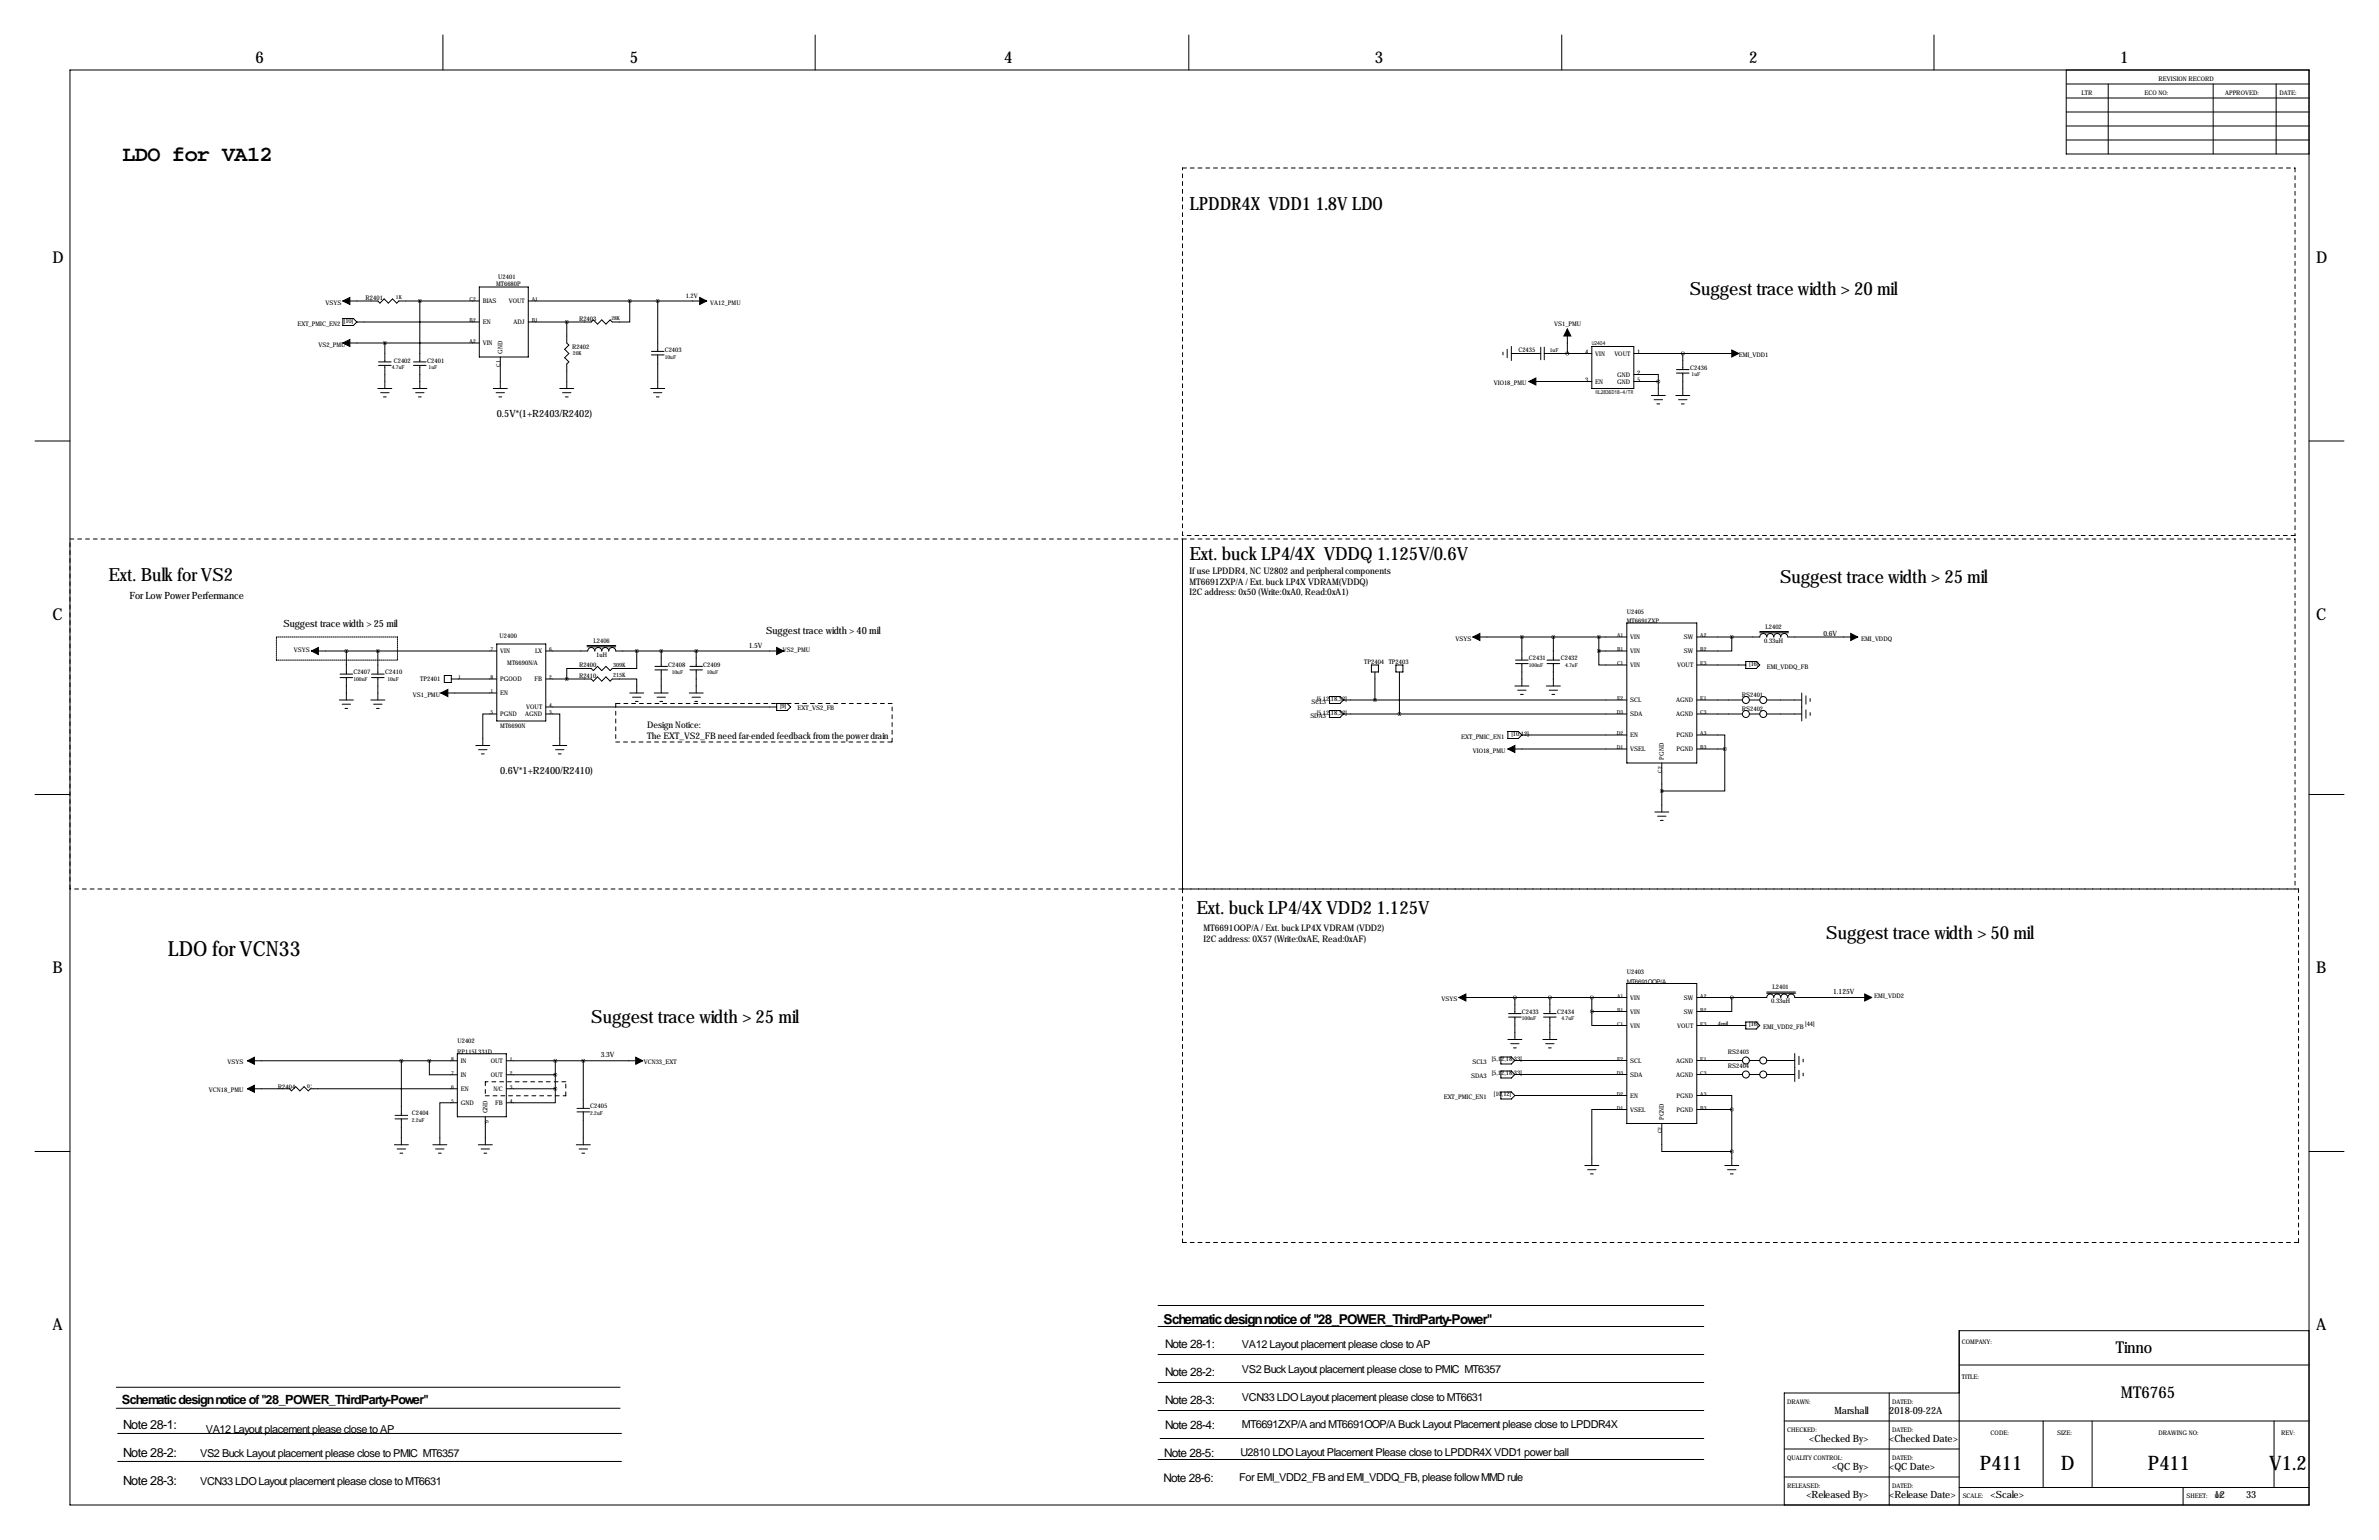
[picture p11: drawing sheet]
<svg xmlns="http://www.w3.org/2000/svg" width="864mm" height="559mm" viewBox="0 0 864 559" stroke-linecap="round" stroke-linejoin="round" font-family="sans-serif">
<defs><g id="words">
<text font-size="7.9" x="44.4" y="58.4">LDO for VA12</text>
<text font-size="7.6" x="61" y="346.7">LDO for VCN33</text>
<g font-size="7.3">
<text x="718.7" y="533.3">P411</text>
<text x="748.1" y="533.3">D</text>
<text x="779.7" y="533.3">P411</text>
<text x="823.7" y="533.3">V1.2</text>
</g>
<g font-size="6.6">
<text x="431.8" y="76.2">LPDDR4X VDD1 1.8V LDO</text>
<text x="613.4" y="107.2">Suggest trace width &gt; 20 mil</text>
<text x="431.8" y="203.2">Ext. buck LP4/4X VDDQ 1.125V/0.6V</text>
<text x="39.4" y="210.8">Ext. Bulk for VS2</text>
<text x="646.2" y="211.6">Suggest trace width &gt; 25 mil</text>
<text x="434.3" y="331.5">Ext. buck LP4/4X VDD2 1.125V</text>
<text x="662.9" y="340.6">Suggest trace width &gt; 50 mil</text>
<text x="214.6" y="371.1">Suggest trace width &gt; 25 mil</text>
</g>
<g font-size="5.9">
<text x="92.7" y="22.9">6</text>
<text x="228.6" y="22.9">5</text>
<text x="364.5" y="22.9">4</text>
<text x="499.1" y="22.9">3</text>
<text x="635" y="22.9">2</text>
<text x="769.6" y="22.9">1</text>
<text x="19" y="95.2">D</text>
<text x="840.7" y="95.2">D</text>
<text x="19" y="224.8">C</text>
<text x="840.7" y="224.8">C</text>
<text x="19" y="353.1">B</text>
<text x="840.7" y="353.1">B</text>
<text x="19" y="482.6">A</text>
<text x="840.7" y="482.6">A</text>
<text x="768.1" y="490.9">Tinno</text>
<text x="769.9" y="507.4">MT6765</text>
</g>
<text font-size="4.9" x="422.4" y="480.6">Schematic design notice of &quot;28_POWER_ThirdParty-Power&quot;</text>
<g font-size="4.6">
<text x="44.2" y="509.4">Schematic design notice of &quot;28_POWER_ThirdParty-Power&quot;</text>
<text x="44.8" y="518.5">Note 28-1:</text>
<text x="44.8" y="528.7">Note 28-2:</text>
<text x="44.8" y="538.8">Note 28-3:</text>
</g>
<g font-size="4.3">
<text x="422.9" y="489.2">Note 28-1:</text>
<text x="422.9" y="499.4">Note 28-2:</text>
<text x="422.9" y="509.5">Note 28-3:</text>
<text x="422.9" y="518.7">Note 28-4:</text>
<text x="422.7" y="528.6">Note 28-5:</text>
<text x="422.4" y="537.7">Note 28-6:</text>
</g>
<g font-size="4">
<text x="450.8" y="488.9">VA12 Layout placement please close to AP</text>
<text x="450.8" y="498.3">VS2 Buck Layout placement please close to PMIC MT6357</text>
<text x="450.8" y="508.5">VCN33 LDO Layout placement please close to MT6631</text>
<text x="74.7" y="520">VA12 Layout placement please close to AP</text>
<text x="450.8" y="518.2">MT6691ZXP/A and MT6691OOP/A Buck Layout Placement please close to LPDDR4X</text>
<text x="72.7" y="528.7">VS2 Buck Layout placement please close to PMIC MT6357</text>
<text x="450.3" y="528.3">U2810 LDO Layout Placement Please close to LPDDR4X VDD1 power ball</text>
<text x="72.7" y="538.8">VCN33 LDO Layout placement please close to MT6631</text>
<text x="449.8" y="537.5">For EMI_VDD2_FB and EMI_VDDQ_FB, please follow MMD rule</text>
</g>
<g font-size="3.6">
<text x="180.3" y="151.1">0.5V*(1+R2403/R2402)</text>
<text x="47" y="217.2">For Low Power Perfermance</text>
<text x="102.9" y="227.3">Suggest trace width &gt; 25 mil</text>
<text x="278.1" y="229.9">Suggest trace width &gt; 40 mil</text>
<text x="181.6" y="280.7">0.6V*1+R2400/R2410)</text>
<text x="665.9" y="513">Marshall</text>
<text x="685.8" y="513">2018-09-22A</text>
<text x="656.8" y="523.2">&lt;Checked By&gt;</text>
<text x="685.8" y="523.2">&lt;Checked Date&gt;</text>
<text x="665.1" y="533.3">&lt;QC By&gt;</text>
<text x="685.8" y="533.3">&lt;QC Date&gt;</text>
<text x="655.7" y="543.5">&lt;Released By&gt;</text>
<text x="685.8" y="543.5">&lt;Release Date&gt;</text>
<text x="722.6" y="543.5">&lt;Scale&gt;</text>
<text x="803.9" y="543.5">12</text>
<text x="815.3" y="543.5">33</text>
</g>
<g font-size="3.3">
<text x="431.8" y="208.3">If use LPDDR4, NC U2802 and peripheral components</text>
<text x="431.8" y="212.1">MT6691ZXP/A / Ext. buck LP4X VDRAM(VDDQ)</text>
<text x="431.8" y="215.9">I2C address: 0x50 (Write:0xA0, Read:0xA1)</text>
<text x="234.9" y="264.2">Design Notice:</text>
<text x="234.9" y="268">The EXT_VS2_FB need far-ended feedback from the power drain</text>
<text x="436.9" y="337.8">MT6691OOP/A / Ext. buck LP4X VDRAM (VDD2)</text>
<text x="436.9" y="341.6">I2C address: 0X57 (Write:0xAE, Read:0xAF)</text>
</g>
<g font-size="2.6">
<text x="661.9" y="230.9">0.6V</text>
<text x="271.8" y="235">1.5V</text>
<text x="665.5" y="360.7">1.125V</text>
<text x="218.1" y="383.6">3.3V</text>
</g>
<g font-size="2.3">
<text x="783.6" y="29.2">REVISION RECORD</text>
<text x="755.6" y="34.3">LTR</text>
<text x="778.5" y="34.3">ECO NO:</text>
<text x="807.7" y="34.3">APPROVED:</text>
<text x="827.5" y="34.3">DATE:</text>
<text x="180.8" y="101.1">U2401</text>
<text x="180.1" y="103.6">MT6680P</text>
<text x="248.9" y="107.9">1.2V</text>
<text x="118.1" y="110.5">VSYS</text>
<text x="132.7" y="108.7">R2401</text>
<text x="175.3" y="110">BIAS</text>
<text x="184.7" y="110">VOUT</text>
<text x="257.8" y="110.5">VA12_PMU</text>
<text x="107.9" y="118.1">EXT_PMIC_EN2</text>
<text x="124.8" y="117.1">[10]</text>
<text x="175.3" y="117.6">EN</text>
<text x="186.4" y="117.6">ADJ</text>
<text x="210.2" y="116.3">R2403</text>
<text x="564.2" y="118.4">VS1_PMU</text>
<text x="115.6" y="125.7">VS2_PMU</text>
<text x="175.3" y="125.2">VIN</text>
<text x="143" y="131.6">C2402</text>
<text x="155.1" y="131.6">C2401</text>
<text x="182.4" y="128.3" transform="rotate(-90 182.4 128.3)">GND</text>
<text x="207.7" y="126.5">R2402</text>
<text x="241.3" y="127.8">C2403</text>
<text x="551.2" y="127.8">C2435</text>
<text x="575.4" y="128.3">4</text>
<text x="579.1" y="129">VIN</text>
<text x="586" y="129">VOUT</text>
<text x="594.4" y="128.3">1</text>
<text x="631.2" y="129.5">EMI_VDD1</text>
<text x="587.1" y="136.7">GND</text>
<text x="594.4" y="135.9">2</text>
<text x="613.6" y="134.1">C2436</text>
<text x="542.3" y="139.7">VIO18_PMU</text>
<text x="575.4" y="138.4">3</text>
<text x="579.1" y="139.2">EN</text>
<text x="587.1" y="139.2">GND</text>
<text x="594.4" y="138.4">5</text>
<text x="590.5" y="222.8">U2405</text>
<text x="590.5" y="226.1">MT6691ZXP</text>
<text x="181.4" y="231.4">U2400</text>
<text x="215.5" y="233.2">L2406</text>
<text x="528.3" y="232.4">VSYS</text>
<text x="591.8" y="231.9">VIN</text>
<text x="611.3" y="231.9">SW</text>
<text x="640.5" y="233.2">0.33uH</text>
<text x="640.9" y="228.1">L2402</text>
<text x="675.6" y="232.4">EMI_VDDQ</text>
<text x="106.7" y="236.5">VSYS</text>
<text x="181.6" y="237">VIN</text>
<text x="194.2" y="237">LX</text>
<text x="216.5" y="238.3">1uH</text>
<text x="284.2" y="236.5">VS2_PMU</text>
<text x="555" y="239.5">C2431</text>
<text x="566.6" y="239.5">C2432</text>
<text x="591.8" y="237">VIN</text>
<text x="611.3" y="237">SW</text>
<text x="128.3" y="244.6">C2407</text>
<text x="139.9" y="244.6">C2410</text>
<text x="184.1" y="241.3">MT6690N/A</text>
<text x="210.2" y="242.1">R2400</text>
<text x="210.2" y="245.9">R2410</text>
<text x="242.6" y="242.1">C2408</text>
<text x="255.3" y="242.1">C2409</text>
<text x="495.2" y="241.1">TP2404</text>
<text x="504.1" y="241.1">TP2403</text>
<text x="591.8" y="242.1">VIN</text>
<text x="608.9" y="242.1">VOUT</text>
<text x="635" y="241.6">[16]</text>
<text x="641.3" y="242.6">EMI_VDDQ_FB</text>
<text x="152.6" y="247.1">TP2401</text>
<text x="181.6" y="247.1">PGOOD</text>
<text x="194.1" y="247.1">FB</text>
<text x="149.9" y="252.7">VS1_PMU</text>
<text x="181.6" y="252.2">EN</text>
<text x="191.1" y="257.3">VOUT</text>
<text x="283.2" y="256.8">[9]</text>
<text x="289.6" y="257.6">EXT_VS2_FB</text>
<text x="476.1" y="255.3">SCL3</text>
<text x="478" y="254.3">[5,12,18,33]</text>
<text x="591.8" y="254.8">SCL</text>
<text x="608.5" y="254.8">AGND</text>
<text x="632.3" y="252.7">RS2401</text>
<text x="632.3" y="257.8">RS2402</text>
<text x="181.6" y="259.8">PGND</text>
<text x="190.7" y="259.8">AGND</text>
<text x="475.7" y="260.4">SDA3</text>
<text x="478" y="259.3">[5,12,18,33]</text>
<text x="591.8" y="259.8">SDA</text>
<text x="608.5" y="259.8">AGND</text>
<text x="181.6" y="264.2">MT6690N</text>
<text x="530.4" y="268">EXT_PMIC_EN1</text>
<text x="548.7" y="267">[10,12]</text>
<text x="591.8" y="267.5">EN</text>
<text x="608.6" y="267.5">PGND</text>
<text x="534.7" y="273.1">VIO18_PMU</text>
<text x="591.8" y="272.5">VSEL</text>
<text x="604" y="275.6" transform="rotate(-90 604 275.6)">PGND</text>
<text x="608.6" y="272.5">PGND</text>
<text x="590.5" y="353.6">U2403</text>
<text x="590.5" y="356.9">MT6691OOP/A</text>
<text x="643.5" y="358.9">L2401</text>
<text x="523.2" y="363.2">VSYS</text>
<text x="591.8" y="362.7">VIN</text>
<text x="611.3" y="362.7">SW</text>
<text x="643" y="364">0.33uH</text>
<text x="680.4" y="362.2">EMI_VDD2</text>
<text x="552.4" y="367.8">C2433</text>
<text x="565.3" y="367.8">C2434</text>
<text x="591.8" y="367.8">VIN</text>
<text x="611.3" y="367.8">SW</text>
<text x="591.8" y="372.9">VIN</text>
<text x="608.9" y="372.9">VOUT</text>
<text x="623.6" y="372.1">4mil</text>
<text x="635" y="372.4">[16]</text>
<text x="640.1" y="373.4">EMI_VDD2_FB</text>
<text x="655.3" y="372.4">[44]</text>
<text x="165.9" y="382.4">RP115L331D</text>
<text x="166" y="378.6">U2402</text>
<text x="627.2" y="382.3">RS2403</text>
<text x="82.6" y="385.9">VSYS</text>
<text x="167.3" y="385.7">IN</text>
<text x="178.2" y="385.7">OUT</text>
<text x="233.7" y="386.2">VCN33_EXT</text>
<text x="534.5" y="386.1">SCL3</text>
<text x="541.5" y="385.1">[5,12,18,33]</text>
<text x="591.8" y="385.6">SCL</text>
<text x="608.5" y="385.6">AGND</text>
<text x="627.2" y="387.3">RS2404</text>
<text x="100.9" y="395.1">R2404</text>
<text x="167.3" y="395.8">EN</text>
<text x="167.3" y="390.8">IN</text>
<text x="178.2" y="390.8">OUT</text>
<text x="179.1" y="395.8">N/C</text>
<text x="534.1" y="391.2">SDA3</text>
<text x="541.5" y="390.2">[5,12,18,33]</text>
<text x="591.8" y="390.7">SDA</text>
<text x="608.5" y="390.7">AGND</text>
<text x="75.8" y="396.3">VCN18_PMU</text>
<text x="167.3" y="400.9">GND</text>
<text x="179.8" y="400.9">FB</text>
<text x="524.1" y="398.8">EXT_PMIC_EN1</text>
<text x="542.3" y="397.8">[10,12]</text>
<text x="591.8" y="398.3">EN</text>
<text x="608.6" y="398.3">PGND</text>
<text x="149.5" y="404.7">C2404</text>
<text x="176.9" y="404" transform="rotate(-90 176.9 404)">GND</text>
<text x="214.3" y="402.2">C2405</text>
<text x="591.8" y="403.4">VSEL</text>
<text x="604" y="406.4" transform="rotate(-90 604 406.4)">PGND</text>
<text x="608.6" y="403.4">PGND</text>
<text x="712.2" y="487.7">COMPANY:</text>
<text x="712.2" y="500.4">TITLE:</text>
<text x="648.7" y="509.3">DRAWN:</text>
<text x="686.8" y="509.3">DATED:</text>
<text x="648.7" y="519.4">CHECKED:</text>
<text x="686.8" y="519.4">DATED:</text>
<text x="722.6" y="520.7">CODE:</text>
<text x="746.8" y="520.7">SIZE:</text>
<text x="783.6" y="520.7">DRAWING NO:</text>
<text x="828" y="520.7">REV:</text>
<text x="648.7" y="529.6">QUALITY CONTROL:</text>
<text x="686.8" y="529.6">DATED:</text>
<text x="648.7" y="539.8">RELEASED:</text>
<text x="686.8" y="539.8">DATED:</text>
<text x="712.5" y="543.6">SCALE:</text>
<text x="793.7" y="543.6">SHEET:</text>
<text x="804" y="543.6">OF</text>
</g>
<g font-size="2.1">
<text x="222.5" y="242">309K</text>
<text x="222.5" y="245.8">215K</text>
</g>
<g font-size="2">
<text x="143.7" y="108.6">1K</text>
<text x="170.5" y="109.2">C2</text>
<text x="193" y="109.2">A1</text>
<text x="170.5" y="116.8">B2</text>
<text x="193" y="116.8">B1</text>
<text x="221.9" y="116.2">28K</text>
<text x="170.5" y="124.5">A2</text>
<text x="577.8" y="125.2">U2404</text>
<text x="208" y="128.9">20K</text>
<text x="241.3" y="130.2">10uF</text>
<text x="562.6" y="127.7">1uF</text>
<text x="142.2" y="134">4.7uF</text>
<text x="155.6" y="134">1uF</text>
<text x="181.6" y="133.1" transform="rotate(-90 181.6 133.1)">C1</text>
<text x="614.1" y="136.5">1uF</text>
<text x="579.2" y="143">WL2836D18-4/TR</text>
<text x="587" y="231.1">A1</text>
<text x="617.2" y="231.1">A2</text>
<text x="178.1" y="236.2">7</text>
<text x="199.4" y="236.2">6</text>
<text x="587" y="236.2">B1</text>
<text x="617.2" y="236.2">B2</text>
<text x="243.8" y="244.5">10uF</text>
<text x="256.5" y="244.5">10uF</text>
<text x="555" y="242">100nF</text>
<text x="568.1" y="242">4.7uF</text>
<text x="587" y="241.3">C1</text>
<text x="617.2" y="241.3">E3</text>
<text x="128.3" y="247">100nF</text>
<text x="140.6" y="247">10uF</text>
<text x="166.4" y="246.4">1</text>
<text x="178.1" y="246.4">8</text>
<text x="178.1" y="251.5">1</text>
<text x="199.4" y="246.4">2</text>
<text x="199.4" y="256.5">4</text>
<text x="587" y="254">E2</text>
<text x="617.2" y="254">E1</text>
<text x="178.1" y="259.1">5</text>
<text x="199.4" y="259.1">3</text>
<text x="586.9" y="259.1">D3</text>
<text x="617.2" y="259.1">C3</text>
<text x="586.9" y="266.7">D2</text>
<text x="617.2" y="266.7">A3</text>
<text x="586.9" y="271.8">D1</text>
<text x="617.2" y="271.8">B3</text>
<text x="603.2" y="280.4" transform="rotate(-90 603.2 280.4)">C2</text>
<text x="587" y="361.9">A1</text>
<text x="617.2" y="361.9">A2</text>
<text x="552.4" y="370.2">100nF</text>
<text x="566.9" y="370.2">4.7uF</text>
<text x="587" y="367">B1</text>
<text x="617.2" y="367">B2</text>
<text x="587" y="372.1">C1</text>
<text x="617.2" y="372.1">E3</text>
<text x="163.7" y="384.9">8</text>
<text x="163.7" y="390">7</text>
<text x="185.1" y="384.9">1</text>
<text x="185.1" y="390">2</text>
<text x="586.9" y="389.9">D3</text>
<text x="587" y="384.8">E2</text>
<text x="617.2" y="389.9">C3</text>
<text x="617.2" y="384.8">E1</text>
<text x="111.5" y="395">0¦¸</text>
<text x="163.7" y="395.1">6</text>
<text x="185.1" y="395.1">3</text>
<text x="163.7" y="400.2">5</text>
<text x="185.1" y="400.2">4</text>
<text x="586.9" y="397.5">D2</text>
<text x="617.2" y="397.5">A3</text>
<text x="149.5" y="407.2">2.2uF</text>
<text x="177.5" y="407.5" transform="rotate(-90 177.5 407.5)">9</text>
<text x="214.3" y="404.6">2.2uF</text>
<text x="586.9" y="402.6">D1</text>
<text x="617.2" y="402.6">B3</text>
<text x="603.2" y="411.2" transform="rotate(-90 603.2 411.2)">C2</text>
</g>
</g></defs>
<g fill="none" stroke="#000" stroke-width=".36">
<path d="M160.8 12.7v12.7M295.9 12.7v12.7M431.5 12.7v12.7M566.9 12.7v12.7M702.1 12.7v12.7M25.4 25.4h812.8v520.7h-812.8zM750.1 25.4v30.5h88.1M750.1 35.6h88.1M750.1 30.5h88.1M765.3 30.5v25.4M803.4 30.5v25.4M826.3 30.5v25.4"/>
<path d="M750.1 50.8h88.1M750.1 45.7h88.1M750.1 40.6h88.1M124.5 109.2h12.7l.7 .8 1.5-1.5 1.6 1.5 1.5-1.5 1.5 1.5 .8-.8h29.2M124.5 115.6h3.8l1.2 1.2-1.2 1.3h-3.8zM129.5 116.8h44.5M152.4 109.2v22.1M174 104.1h17.8v25.4h-17.8zM191.8 109.2h64.7M205.7 116.8v7.7l.8 .7-1.5 1.5 1.5 1.6-1.5 1.5 1.5 1.5-.8 .8v8.9M228.6 109.2v7.6h-6.4l-.7-.7-1.5 1.5-1.6-1.5-1.5 1.5-1.5-1.5-.8 .7h-22.8M238.8 109.2v18.3"/>
<path d="M569 119.4v8.9M124.5 124.5h49.5M137.4 132.6h4.6M137.4 131.3h4.6M139.7 124.5v6.8M139.7 132.6v8.4M150.1 132.6h4.6M150.1 131.3h4.6M152.4 132.6v8.4M181.6 129.5v11.5M236.5 128.8h4.5M236.5 127.5h4.5"/>
<path d="M238.8 128.8v12.2M545.6 127.8v1M547.1 126.7v3.1M548.6 128.3h10.7M548.6 125.7v5.1M555 138.4h22.8M559.3 126v4.6M560.6 128.3h17.2M560.6 126v4.6M577.8 125.7h15.3v15.3h-15.3zM593.1 135.9h8.9v2.5M593.1 128.3h38.1"/>
<path d="M593.1 138.4h8.9M602 138.4v5.1M608.6 134.1h4.6M608.6 135.4h4.6M610.9 128.3v5.8M610.9 135.4v8.1M137.2 141h5M138.2 142.5h3M139.2 144h1M149.9 141h5M150.9 142.5h3M151.9 144h1"/>
<path d="M179.1 141h5M180.1 142.5h3M181.1 144h1M203.2 141h5.1M204.2 142.5h3.1M205.2 144h1M236.2 141h5.1M237.2 142.5h3.1M238.3 144h1M599.4 143.5h5.1M600.5 145h3M601.5 146.6h1"/>
<path d="M608.3 143.5h5.1M609.3 145h3.1M610.4 146.6h1M12.7 160h12.7M838.2 160h12.7M113 236.2h67.3M125.7 236.2v8.4M137.2 236.2v8.4M180.3 233.7h17.8v27.9h-17.8zM198.1 236.2h15.3a1.27 1.27 0 0 1 1.2-1.3 1.27 1.27 0 0 1 1.3 1.3 1.27 1.27 0 0 1 1.3-1.3 1.27 1.27 0 0 1 1.2 1.3 1.27 1.27 0 0 1 1.3-1.3 1.27 1.27 0 0 1 1.3 1.3 1.27 1.27 0 0 1 1.3-1.2 1.27 1.27 0 0 1 1.2 1.2h61M213.1 234.7h10.4M213.1 234.2h10.4"/>
<path d="M231.1 236.2v6.4h-8.9l-.7 .7-1.5-1.5-1.6 1.5-1.5-1.5-1.5 1.5-.8-.7h-8.9v3.8M240 236.2v5.6M252.7 236.2v5.6M534.7 231.1h55.8M550.2 239.5h4.5M552.4 231.1v8.4M561.6 239.5h4.6M563.9 231.1v8.4M580.4 236.2v5.1h10.1M580.4 236.2h10.1M580.4 231.1v5.1M590.5 226.1h25.4v50.8h-25.4z"/>
<path d="M615.9 231.1h22.9a1.27 1.27 0 0 1 1.3-1.2 1.27 1.27 0 0 1 1.2 1.2 1.27 1.27 0 0 1 1.3-1.2 1.27 1.27 0 0 1 1.3 1.2 1.27 1.27 0 0 1 1.3-1.2 1.27 1.27 0 0 1 1.2 1.2 1.27 1.27 0 0 1 1.3-1.2 1.27 1.27 0 0 1 1.3 1.2h25.4M628.6 231.1v5.1h-12.7M638.8 229.6h10.4M638.8 229.2h10.4M123.2 254h5.1M123.4 244.6h4.6M123.4 245.9h4.6M124.2 255.5h3.1M125.2 257h1M125.7 245.9v8.1M134.6 254h5.1M134.9 244.6h4.5"/>
<path d="M134.9 245.9h4.5M135.6 255.5h3.1M136.7 257h1M137.2 245.9v8.1M160 251.5h20.3M161.3 245.1h2.5v2.5h-2.5zM163.8 246.4h16.5M180.3 259.1h-5v11.4M198.1 259.1h5.1v11.4M198.1 246.4h16.5l.8 .7 1.5-1.5 1.5 1.5 1.6-1.5 1.5 1.5 .7-.7h8.9v5.1M198.1 256.5h83.8M228.6 251.5h5.1"/>
<path d="M229.6 253h3.1M230.6 254.5h1M237.5 251.5h5.1M237.7 243.1h4.6M237.7 241.8h4.6M238.5 253h3.1M239.5 254.5h1M240 243.1v8.4M250.2 251.5h5.1M250.4 243.1h4.6M250.4 241.8h4.6M251.2 253h3.1"/>
<path d="M252.2 254.5h1M252.7 243.1v8.4M281.9 255.3h3.9l1.2 1.2-1.2 1.3h-3.9zM482.6 257.8h3.8l1.3 1.3-1.3 1.2h-3.8zM482.6 252.7h3.8l1.3 1.3-1.3 1.3h-3.8zM487.7 254h102.8M487.7 259.1h102.8M497.8 241.3h2.6v2.5h-2.6zM499.1 243.8v10.2M506.7 241.3h2.6v2.5h-2.6zM508 243.8v15.3M549.9 248.9h5.1"/>
<path d="M550.2 240.8h4.5M550.9 250.4h3.1M551.9 252h1.1M552.4 240.8v8.1M561.3 248.9h5.1M561.6 240.8h4.6M562.4 250.4h3M563.4 252h1M563.9 240.8v8.1M615.9 254h16.6M615.9 259.1h16.6M615.9 241.3h17.8"/>
<path d="M633.7 240h3.8l1.3 1.3-1.3 1.3h-3.8zM635 254h3.8M635 259.1h3.8M641.3 254h12.7M641.3 259.1h12.7M654 251.5v10.1M655.6 252.5v3M655.6 257.6v3M657.1 253.5v1M657.1 258.6v1M172.7 270.5h5.1M173.7 272h3.1"/>
<path d="M174.8 273.6h1M200.7 270.5h5M201.7 272h3M202.7 273.6h1M547.4 271.8h43.1M547.4 265.4h3.8l1.2 1.3-1.2 1.3h-3.8zM552.4 266.7h38.1M603.2 276.9v17.7M615.9 266.7h10.2v5.1M615.9 271.8h10.2M626.1 271.8v15.2h-22.9M12.7 288.3h12.7"/>
<path d="M600.7 294.6h5.1M601.7 296.2h3.1M602.7 297.7h1.1M838.2 288.3h12.7M590.5 356.9h25.4v50.8h-25.4zM641.3 360h10.5M529.6 361.9h60.9M547.4 377.2h5M547.6 367.8h4.6M547.6 369.1h4.6M548.4 378.7h3M549.9 361.9v5.9"/>
<path d="M549.9 369.1v8.1M560.1 377.2h5M560.3 367.8h4.6M560.3 369.1h4.6M561.1 378.7h3M562.6 361.9v5.9M562.6 369.1v8.1M577.8 367v5.1h12.7M577.8 367h12.7M577.8 361.9v5.1M615.9 361.9h25.4a1.27 1.27 0 0 1 1.3-1.2 1.27 1.27 0 0 1 1.3 1.2 1.27 1.27 0 0 1 1.3-1.2 1.27 1.27 0 0 1 1.2 1.2 1.27 1.27 0 0 1 1.3-1.2 1.27 1.27 0 0 1 1.3 1.2 1.27 1.27 0 0 1 1.2-1.2 1.27 1.27 0 0 1 1.3 1.2h27.9M615.9 372.1h17.8"/>
<path d="M628.6 361.9v5.1h-12.7M633.7 370.8h3.8l1.3 1.3-1.3 1.3h-3.8zM641.3 360.4h10.5M89.8 384.9h76.2M89.8 395.1h15.3l.7 .7 1.5-1.5 1.6 1.5 1.5-1.5 1.5 1.5 .8-.7h53.3M145.7 384.9v19.8M155.9 384.9v5.1h10.1M166 382.4h17.8v22.8h-17.8zM183.8 384.9h49.5M183.8 390h17.8M183.8 395.1h17.8M201.6 395.1v5.1h-17.8"/>
<path d="M201.6 384.9v10.2M211.7 384.9v17.3M544.8 396.2h3.8l1.3 1.3-1.3 1.3h-3.8zM544.8 383.5h3.8l1.3 1.3-1.3 1.3h-3.8zM544.8 388.6h3.8l1.3 1.3-1.3 1.3h-3.8zM549.4 380.2h1M549.9 384.8h40.6M549.9 389.9h40.6M549.9 397.5h40.6M562.1 380.2h1M615.9 397.5h12.7v5.1M615.9 384.8h16.6"/>
<path d="M615.9 389.9h16.6M635 384.8h3.8M635 389.9h3.8M641.3 384.8h10.2M641.3 389.9h10.2M651.5 382.3v10.1M653 383.3v3M653 388.4v3M654.6 384.3v1M654.6 389.4v1M12.7 417.8h12.7M143.2 415.4h5"/>
<path d="M143.4 404.7h4.6M143.4 406h4.6M144.2 416.9h3M145.2 418.4h1M145.7 406v9.4M157.1 415.4h5.1M158.1 416.9h3.1M159.2 418.4h1M166 400.2h-6.3v15.2M173.6 415.4h5.1M174.7 416.9h3M175.7 418.4h1"/>
<path d="M176.2 405.2v10.2M209.2 415.4h5.1M209.4 402.2h4.6M209.4 403.5h4.6M210.2 416.9h3.1M211.2 418.4h1M211.7 403.5v11.9M590.5 402.6h-12.7v20.3M603.2 407.7v10.1h25.4M615.9 402.6h12.7M628.6 402.6v20.3M838.2 417.8h12.7"/>
<path d="M575.3 422.9h5.1M576.3 424.4h3.1M577.3 426h1.1M626.1 422.9h5.1M627.1 424.4h3.1M628.1 426h1.1M420.4 473.7h198.1M420.4 481.3h198.1M420.4 491.5h198.1M711.2 495.3h127M838.2 482.9h-127v63.2M42.2 511h182.9"/>
<path d="M42.2 503.4h182.9M420.4 501.6h198.1M420.4 511.8h198.1M647.7 515.6h190.5M685.8 505.5v40.6M711.2 505.5h-63.5v40.6M741.7 515.6v24.2M759.5 515.6v24.2M825.5 515.6v24.2M42.7 520.1h182.9M42.7 530.3h182.9M420.4 529.6h198.1"/>
<path d="M421.1 522h197.4M647.7 535.9h63.5M647.7 525.8h63.5M711.2 539.8h127M792.5 539.8v6.3"/>
<circle cx="633.8" cy="259.1" r="1.27"/>
<circle cx="633.8" cy="254" r="1.27"/>
<circle cx="640.1" cy="259.1" r="1.27"/>
<circle cx="640.1" cy="254" r="1.27"/>
<circle cx="633.8" cy="389.9" r="1.27"/>
<circle cx="633.8" cy="384.8" r="1.27"/>
<circle cx="640.1" cy="389.9" r="1.27"/>
<circle cx="640.1" cy="384.8" r="1.27"/>
</g>
<g fill="none" stroke="#000" stroke-width=".36" stroke-dasharray="1.4 1.4">
<path d="M429.3 61h403.8M833.1 61v133.3M25.4 195.6h403.9M429.3 194.3v-133.3M429.3 195.6h403.8M429.3 195.6v127M833.1 194.3h-403.8M833.1 195.6v127M223.5 255.3v13.9M323.8 255.3h-100.3M223.5 269.2h100.3M323.8 269.2v-13.9"/>
<path d="M25.4 322.6v-127M429.3 322.6v-127M429.3 322.6v128.2M429.3 322.6h-403.9M833.1 322.6h-403.8M834.4 322.6h-405.1M176.2 392.5v5.1M176.2 397.6h29.2M205.4 397.6v-5.1M205.4 392.5h-29.2M429.3 450.8h405.1M834.4 450.8v-128.2"/>
</g>
<path d="M100.3 239.5v-8.4M100.3 231.1h44M144.3 231.1v8.4M144.3 239.5h-44" fill="none" stroke="#000" stroke-width=".36" stroke-dasharray=".4 .4"/>
<g fill="#000" stroke="#000" stroke-width=".36">
<path d="M124.5 109.2l2.5-1.3v2.6zM254 107.9l2.5 1.3-2.5 1.3zM569 119.4l1.2 2.5h-2.5zM124.5 124.5l2.5-1.3v2.5zM555 138.4l2.5-1.2v2.5zM628.6 127l2.6 1.3-2.6 1.2zM113 236.2l2.6-1.3v2.6zM281.9 234.9l2.6 1.3-2.6 1.3zM534.7 231.1l2.5-1.2v2.5zM671.8 229.9l2.6 1.2-2.6 1.3zM160 251.5l2.6-1.3v2.5zM547.4 271.8l2.5-1.3v2.5z"/>
<path d="M529.6 361.9l2.5-1.2v2.5zM676.9 360.7l2.5 1.2-2.5 1.3zM89.8 395.1l2.6-1.3v2.5zM89.8 384.9l2.6-1.3v2.6zM230.8 383.6l2.5 1.3-2.5 1.3z"/>
</g>
<path d="M238.7 109.2a.05 .05 0 0 0 .1 0 .05 .05 0 0 0-.1 0zM628.6 231.1a.05 .05 0 0 0 .1 0 .05 .05 0 0 0-.1 0zM580.3 236.2a.05 .05 0 0 0 .1 0 .05 .05 0 0 0-.1 0zM580.3 231.1a.05 .05 0 0 0 .1 0 .05 .05 0 0 0-.1 0zM563.8 231.1a.05 .05 0 0 0 .1 0 .05 .05 0 0 0-.1 0zM552.4 231.1a.05 .05 0 0 0 .1 0 .05 .05 0 0 0-.1 0zM603.2 287a.05 .05 0 0 0 .1 0 .05 .05 0 0 0-.1 0zM626.1 271.8a.05 .05 0 0 0 .1 0 .05 .05 0 0 0-.1 0zM499.1 254a.05 .05 0 0 0 .1 0 .05 .05 0 0 0-.1 0zM628.6 362a.05 .05 0 0 0 .1 0 .05 .05 0 0 0-.1 0zM549.9 362a.05 .05 0 0 0 .1 0 .05 .05 0 0 0-.1 0zM577.8 367a.05 .05 0 0 0 .1 0 .05 .05 0 0 0-.1 0zM577.8 362a.05 .05 0 0 0 .1 0 .05 .05 0 0 0-.1 0zM562.6 362a.05 .05 0 0 0 .1 0 .05 .05 0 0 0-.1 0zM628.6 402.6a.05 .05 0 0 0 .1 0 .05 .05 0 0 0-.1 0zM628.6 417.8a.05 .05 0 0 0 .1 0 .05 .05 0 0 0-.1 0zM610.8 128.3a.05 .05 0 0 0 .1 0 .05 .05 0 0 0-.1 0zM601.9 138.4a.05 .05 0 0 0 .1 0 .05 .05 0 0 0-.1 0zM231.1 236.2a.05 .05 0 0 0 .1 0 .05 .05 0 0 0-.1 0zM240 236.2a.05 .05 0 0 0 .1 0 .05 .05 0 0 0-.1 0zM252.7 236.2a.05 .05 0 0 0 .1 0 .05 .05 0 0 0-.1 0zM137.1 236.2a.05 .05 0 0 0 .1 0 .05 .05 0 0 0-.1 0zM125.7 236.2a.05 .05 0 0 0 .1 0 .05 .05 0 0 0-.1 0zM205.7 246.4a.05 .05 0 0 0 .1 0 .05 .05 0 0 0-.1 0zM205.7 116.8a.05 .05 0 0 0 .1 0 .05 .05 0 0 0-.1 0zM568.9 128.3a.05 .05 0 0 0 .1 0 .05 .05 0 0 0-.1 0zM201.5 390a.05 .05 0 0 0 .1 0 .05 .05 0 0 0-.1 0zM201.5 384.9a.05 .05 0 0 0 .1 0 .05 .05 0 0 0-.1 0zM211.7 384.9a.05 .05 0 0 0 .1 0 .05 .05 0 0 0-.1 0zM155.8 384.9a.05 .05 0 0 0 .1 0 .05 .05 0 0 0-.1 0zM145.6 384.9a.05 .05 0 0 0 .1 0 .05 .05 0 0 0-.1 0zM201.5 395.1a.05 .05 0 0 0 .1 0 .05 .05 0 0 0-.1 0z" fill="#000" stroke="#000" stroke-width="1.3"/>
<use href="#words"/>
</svg>
